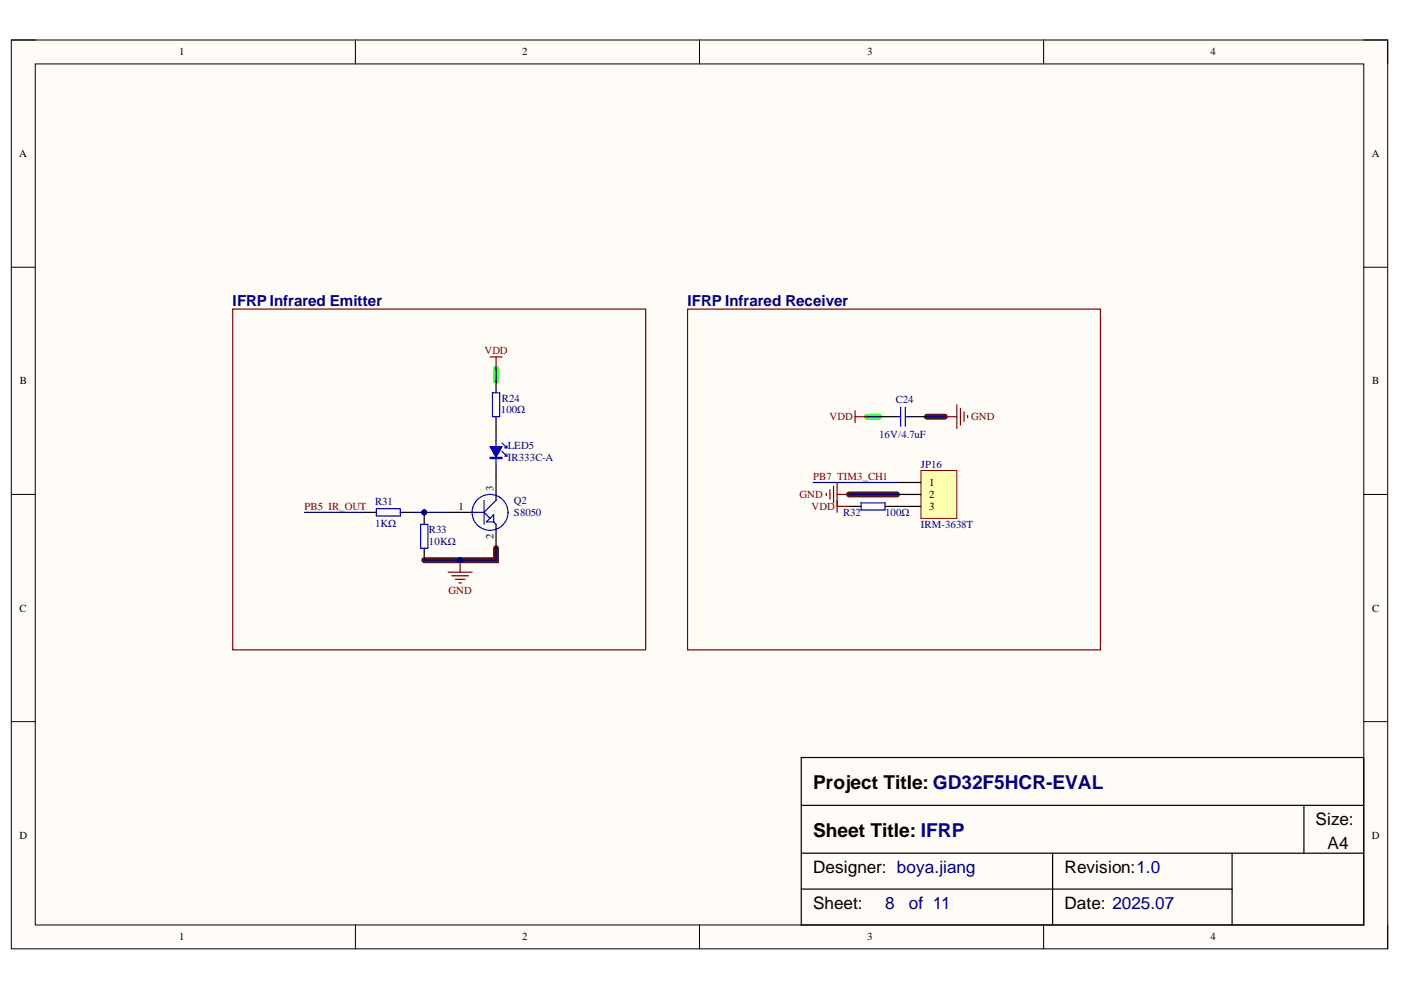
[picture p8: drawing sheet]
<svg xmlns="http://www.w3.org/2000/svg" width="297mm" height="210mm" viewBox="0 0 297 210" stroke-linecap="round" stroke-linejoin="round" font-family="sans-serif">
<defs><g id="words">
<g font-size="4.1">
<text x="172.4" y="167.3">Project Title: GD32F5HCR-EVAL</text>
<text x="172.4" y="177.4">Sheet Title: IFRP</text>
</g>
<g font-size="3.6">
<text x="278.9" y="175">Size:</text>
<text x="172.4" y="185.1">Designer: boya.jiang</text>
<text x="225.7" y="185.1">Revision:1.0</text>
<text x="281.5" y="180">A4</text>
<text x="172.4" y="192.7">Sheet:</text>
<text x="225.7" y="192.7">Date: 2025.07</text>
</g>
<g font-size="3.6" fill="#000080">
<text x="187.6" y="192.7">8</text>
<text x="192.7" y="192.7">of 11</text>
</g>
<g font-size="3.2" fill="#000080">
<text x="49.3" y="64.8">IFRP Infrared Emitter</text>
<text x="145.8" y="64.8">IFRP Infrared Receiver</text>
</g>
<g font-size="2.3">
<text x="38" y="11.7">1</text>
<text x="110.7" y="11.7">2</text>
<text x="183.8" y="11.7">3</text>
<text x="256.7" y="11.7">4</text>
<text x="4.1" y="33.3">A</text>
<text x="290.8" y="33.3">A</text>
<text x="4.2" y="81.5">B</text>
<text x="290.9" y="81.5">B</text>
<text x="104.6" y="104.1" transform="rotate(-90 104.6 104.1)">3</text>
<text x="197" y="103">1</text>
<text x="197" y="105.6">2</text>
<text x="97.2" y="108.1">1</text>
<text x="197" y="108.1">3</text>
<text x="104.6" y="114.3" transform="rotate(-90 104.6 114.3)">2</text>
<text x="4.1" y="129.7">C</text>
<text x="290.9" y="129.7">C</text>
<text x="4.1" y="177.8">D</text>
<text x="290.8" y="177.8">D</text>
<text x="38" y="199.4">1</text>
<text x="110.7" y="199.4">2</text>
<text x="183.8" y="199.4">3</text>
<text x="256.7" y="199.4">4</text>
</g>
<g font-size="2.3" fill="#800000">
<text x="102.7" y="75.1">VDD</text>
<text x="175.9" y="89.1">VDD</text>
<text x="205.9" y="89.1">GND</text>
<text x="172.4" y="101.8">PB7 TIM3_CH1</text>
<text x="169.5" y="105.6">GND</text>
<text x="64.5" y="108.1">PB5 IR_OUT</text>
<text x="172.1" y="108.1">VDD</text>
<text x="95.1" y="125.9">GND</text>
</g>
<g font-size="2.3" fill="#000080">
<text x="106.2" y="87.6">100Ω</text>
<text x="106.4" y="85.3">R24</text>
<text x="189.9" y="85.5">C24</text>
<text x="107.7" y="95.2">LED5</text>
<text x="186.4" y="92.9">16V/4.7uF</text>
<text x="107.7" y="97.7">IR333C-A</text>
<text x="195.3" y="99.2">JP16</text>
<text x="79.5" y="107.1">R31</text>
<text x="109" y="106.8">Q2</text>
<text x="79.5" y="111.7">1KΩ</text>
<text x="90.9" y="112.9">R33</text>
<text x="109" y="109.4">S8050</text>
<text x="178.8" y="109.4">R32</text>
<text x="187.6" y="109.4">100Ω</text>
<text x="195.3" y="111.9">IRM-3638T</text>
<text x="90.9" y="115.5">10KΩ</text>
</g>
</g></defs>
<path d="M2.4 8.5h291.8v192.7h-291.8z" fill-rule="evenodd" fill="#fffcf8"/>
<path d="M2.4 8.5h291.8v192.7h-291.8z" fill="none" stroke="#000" stroke-width=".21"/>
<path d="M7.5 13.6h281.6v182.5h-281.6z" fill-rule="evenodd" fill="#fffcf8"/>
<g fill="none" stroke="#000" stroke-width=".21">
<path d="M2.4 8.5h5.1M7.5 13.6h281.6v182.5h-281.6zM75.4 8.5v5.1M148.3 8.5v5.1M221.3 8.5v5.1M289.1 8.5h5.1v5.1M2.4 56.7h5.1M289.1 56.7h5.1M2.4 104.8h5.1M289.1 104.8h5.1M2.4 153h5.1M289.1 153h5.1"/>
<path d="M75.4 196.1v5.1M148.3 196.1v5.1M221.3 196.1v5.1M294.2 196.1v5.1"/>
</g>
<path d="M196.5 88.4h3.8M105.2 116.2v2.6h-15.3M180 104.8h10.2" fill="none" stroke="#5b0f00" stroke-width="1.3"/>
<path d="M105.2 78.2v2.5M183.8 88.4h2.6" fill="none" stroke="#0f0" stroke-width="1.3"/>
<path d="M95 108.6h5.1M105.2 101v5.1M105.2 111.2v5M169.9 160.6h119.2v35.5h-119.2zM169.9 170.8h119.2M276.5 170.8v10.1M169.9 180.9h119.2M169.9 188.5h91.3M223.2 180.9v15.2M261.2 180.9v15.2" fill="none" stroke="#000" stroke-width=".25"/>
<g fill="none" stroke="#00f" stroke-width=".25">
<path d="M100.1 108.6h2.5M102.6 106.1v5.1M102.6 108.6l1.3 1.3M103.1 110.7l1.6-1.6v1.6zM104.7 110.7l.5 .5M105.2 106.1l-2.6 2.5"/>
<circle cx="103.9" cy="108.6" r="3.8"/>
</g>
<path d="M97.6 118.8v2.5M95 121.3h5.1M95.8 122.1h3.5M96.5 122.8h2.1M97.3 123.6h.5" fill="none" stroke="#800000" stroke-width=".25"/>
<circle cx="97.6" cy="118.8" r=".51" fill="#000080"/>
<circle cx="97.6" cy="118.8" r=".51" fill="none" stroke="#000080" stroke-width=".21"/>
<path d="M105.2 90.9v2.5M105.2 98.5v2.5M77.3 108.6h2.5M84.9 108.6h2.5" fill="none" stroke="#000" stroke-width=".25"/>
<path d="M79.8 107.9h5.1v1.5h-5.1z" fill="none" stroke="#00f" stroke-width=".25"/>
<path d="M103.9 94.7h2.5l-1.2 2.3z" fill="#00f"/>
<path d="M103.9 94.7h2.5l-1.2 2.3zM103.9 97h2.5v.2h-2.5zM103.9 97.1h2.5M105.2 93.4v1.3M105.2 97.2v1.3M106.4 95.7l1.1 1M106.4 93.9l1.1 1M106.9 96.7h.6M106.9 94.9h.6M107.5 94.4v.5M107.5 96.2v.5" fill="none" stroke="#00f" stroke-width=".25"/>
<path d="M195.3 99.8h7.6v10.1h-7.6z" fill-rule="evenodd" fill="#ffffb0"/>
<path d="M195.3 99.8h7.6v10.1h-7.6z" fill="none" stroke="#800000" stroke-width=".21"/>
<path d="M190.2 102.3h5.1M190.2 104.8h5.1M190.2 107.4h5.1" fill="none" stroke="#000" stroke-width=".25"/>
<path d="M175.2 104.6v.5M176 103.8v2M176.7 103.1v3.5M177.5 102.3v5.1M177.5 104.8h2.5" fill="none" stroke="#800000" stroke-width=".25"/>
<circle cx="89.9" cy="108.6" r=".51" fill="#000080"/>
<circle cx="89.9" cy="108.6" r=".51" fill="none" stroke="#000080" stroke-width=".21"/>
<path d="M89.9 108.6v2.6M89.9 116.2v2.6" fill="none" stroke="#000" stroke-width=".25"/>
<circle cx="89.9" cy="108.6" r=".51" fill="#000080"/>
<circle cx="89.9" cy="108.6" r=".51" fill="none" stroke="#000080" stroke-width=".21"/>
<path d="M104.4 83.3h1.5v5.1h-1.5zM190.2 88.4h.7M190.9 86.3v4.1M192 88.4h.7M192 86.3v4.1M89.2 111.2h1.5v5h-1.5zM182.6 106.6h5v1.5h-5z" fill="none" stroke="#00f" stroke-width=".25"/>
<path d="M105.2 80.7v2.6M105.2 88.4v2.5M186.4 88.4h3.8M192.7 88.4h3.8M180 107.4h2.6M187.6 107.4h2.6" fill="none" stroke="#000" stroke-width=".25"/>
<g fill="none" stroke="#800000" stroke-width=".25">
<path d="M49.3 65.5h87.6v72.3h-87.6zM103.9 75.7h2.5M105.2 75.7v2.5M145.8 65.5h87.5v72.3h-87.5zM181.3 88.4h2.5M181.3 87.1v2.5M200.3 88.4h2.6M202.9 85.8v5.1M203.6 86.6v3.5M204.4 87.3v2.1M205.2 88.1v.5M177.5 106.1v2.5"/>
<path d="M177.5 107.4h2.5"/>
</g>
<path d="M64.6 108.6h12.7M87.4 108.6h7.6M172.4 102.3h17.8M180 104.8h10.2" fill="none" stroke="#000080" stroke-width=".25"/>
<circle cx="89.9" cy="108.6" r=".51" fill="#000080"/>
<circle cx="89.9" cy="108.6" r=".51" fill="none" stroke="#000080" stroke-width=".21"/>
<path d="M105.2 78.2v2.5M105.2 116.2v2.6h-15.3" fill="none" stroke="#000080" stroke-width=".25"/>
<circle cx="97.6" cy="118.8" r=".51" fill="#000080"/>
<circle cx="97.6" cy="118.8" r=".51" fill="none" stroke="#000080" stroke-width=".21"/>
<path d="M183.8 88.4h2.6M196.5 88.4h3.8" fill="none" stroke="#000080" stroke-width=".25"/>
<use href="#words"/>
</svg>
